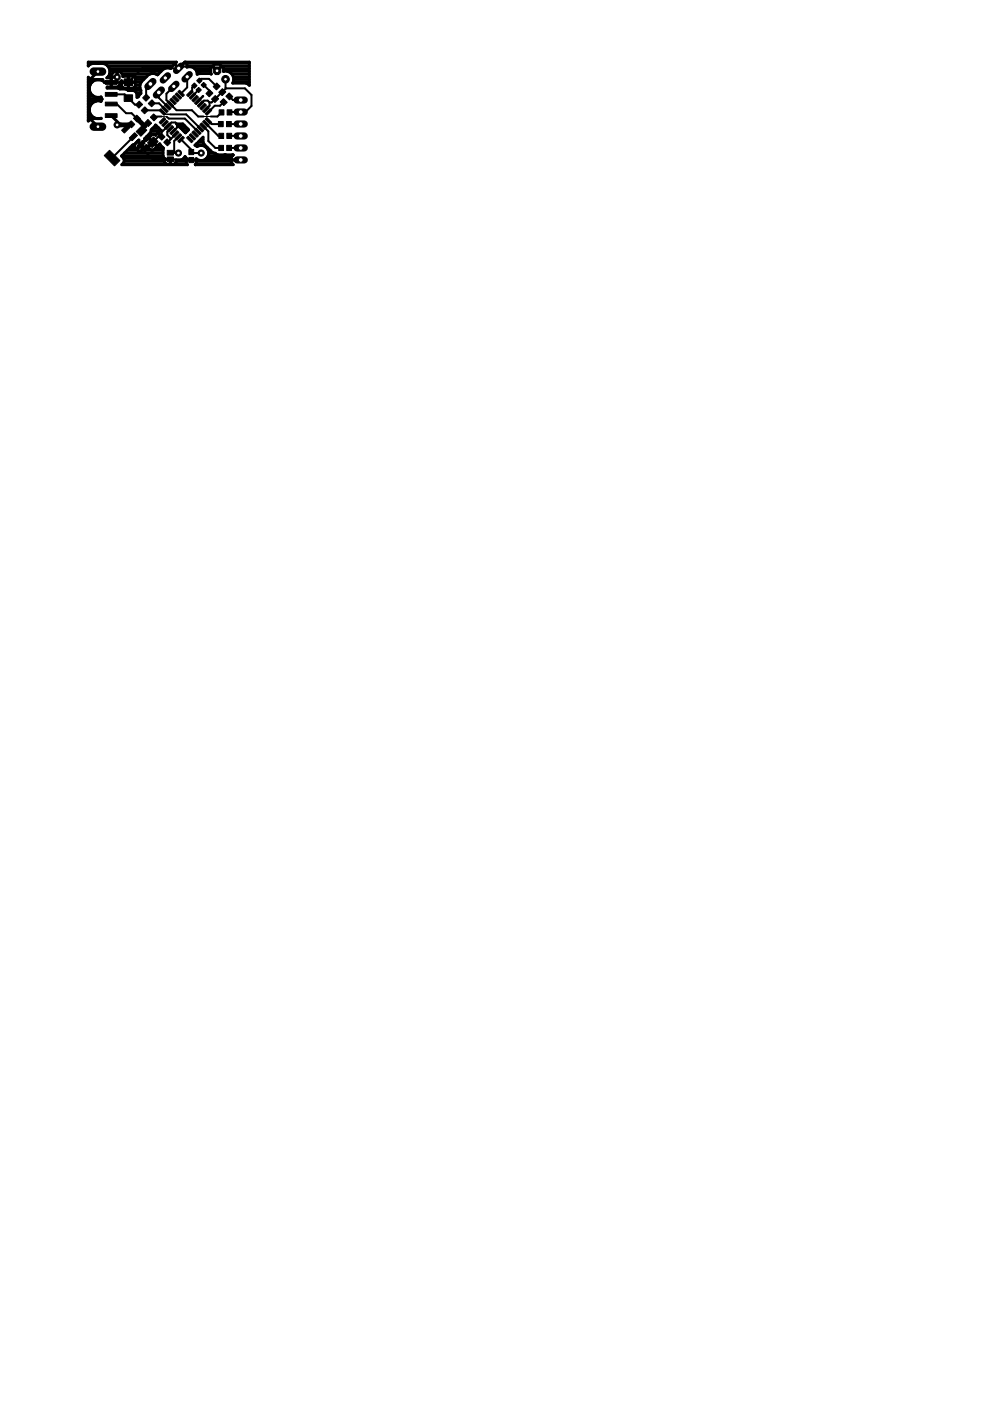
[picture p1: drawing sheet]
<svg xmlns="http://www.w3.org/2000/svg" width="210mm" height="297mm" viewBox="0 0 210 297" stroke-linecap="round" stroke-linejoin="round" font-family="sans-serif">
<g fill="#000" stroke="#000" stroke-width=".21">
<path d="M22.3 19.6h2.5v.8h-2.5zM22.3 17.1h2.5v.8h-2.5zM26.3 16.7h1.8v1.4h-1.8zM37.7 19.5l.4-.4 1 1.1-.4 .3zM41.2 17.6l.6 .6-.6 .5-.6-.5zM41.6 19.1l.5-.6 .6 .6-.6 .5zM41.7 17.1l.6-.6 .5 .6-.5 .6zM43.2 17.5l.6 .5-.6 .6-.6-.6zM44.4 19l.7 .7-.7 .8-.7-.7zM46 17.6l.7 .7-.8 .8-.7-.7zM46.4 19.6l.8-.8 .7 .7-.8 .8zM22.1 33l1.1-1.1 2.2 2.1-1.1 1.2z"/>
<path d="M22.3 21.7h2.5v.8h-2.5zM22.3 24.1h2.5v.8h-2.5zM26.9 26.5l.6 .6-1.1 1.1-.6-.6zM26.3 20.1h1.8v1.4h-1.8zM27.4 29.3l1.2-1.2 .5 .6-1.1 1.1zM27.1 26.3l.7-.7 .8 .8-.7 .7zM29 30.9l1.2-1.1 .6 .6-1.2 1.1zM28.7 22.2l.8-.8 .7 .8-.8 .7zM28.3 25.1l.7-.7 .8 .8-.7 .7zM28.9 27.9l1.2-1.3 1 1-1.2 1.3zM30.7 22.6l.7 .8-.8 .7-.6-.7zM31 20l.7 .7-.8 .8-.7-.8z"/>
<path d="M31.4 25.3l.8 .8-.7 .7-.8-.7zM31.4 21.9l.8-.7 .7 .7-.7 .7zM31.3 30.3l1.3-1.3 .9 1-1.2 1.3zM31.9 24.8l.7-.6 .8 .7-.8 .7zM33.7 23.4l.4-.3 1 1-.3 .3zM33.7 26l1.1-1.1 .3 .4-1 1zM34.2 28.2l.8 .8-.7 .7-.8-.7zM34.3 22.9l.3-.4 1.1 1-.4 .4zM34.3 26.5l1-1 .4 .3-1.1 1.1zM34.9 22.3l.3-.4 1.1 1.1-.4 .3zM34.9 27.1l1-1 .4 .3-1.1 1.1zM35.4 29.4l.8 .8-.7 .7-.8-.7z"/>
<path d="M35.4 21.7l.4-.3 1 1-.3 .4zM35.5 33.3h1.3v1h-1.3zM35.5 31.9h1.3v1h-1.3zM36.5 26.6l.3 .4-1 1-.4-.4zM36 21.1l.4-.3 1 1-.4 .4zM36 28.2l1-1 .4 .3-1 1.1zM36.6 20.6l.3-.4 1.1 1.1-.4 .3zM37.6 27.7l.4 .4-1.1 1-.3-.3zM37.1 20l.4-.3 1 1-.3 .4zM37.1 29.4l1.1-1.1 .3 .4-1 1zM37.7 29.9l1-1 .4 .3-1 1.1zM39.6 29.2l.3-.3 1.1 1-.4 .4z"/>
<path d="M39.6 20.2l1-1.1 .4 .4-1.1 1zM40 33.4h1.1v1.1h-1.1zM40 31.7h1.1v1.1h-1.1zM40.1 28.7l.4-.4 1 1.1-.4 .3zM40.1 20.7l1-1 .4 .3-1 1.1zM40.7 28.1l.3-.4 1.1 1.1-.4 .3zM41.7 20.2l.4 .4-1.1 1-.3-.3zM41.2 27.5l.4-.3 1.1 1-.4 .4zM42.3 20.8l.4 .3-1.1 1.1-.4-.4zM42.2 26.6l1 1-.3 .4-1.1-1zM42.9 21.4l.3 .3-1 1.1-.4-.4zM42.4 26.4l.3-.3 1.1 1-.4 .4z"/>
<path d="M42.4 23l1-1.1 .4 .4-1.1 1zM42.9 25.8l.4-.3 1 1-.3 .4zM42.9 23.5l1.1-1 .3 .4-1 1zM43.5 25.3l.4-.4 1 1.1-.4 .3zM44.5 23.1l.4 .3-1 1-.4-.3zM44.9 21l.7-.7 .8 .7-.8 .7zM46.3 25.8h1v1.1h-1zM46.4 30.8h1v1.1h-1zM46.4 28.3h1v1.1h-1zM46.5 23.3h1v1.1h-1zM48 25.8h1v1.1h-1zM48.1 30.8h1v1.1h-1z"/>
<path d="M48.1 28.3h1v1.1h-1zM48.2 23.3h1v1.1h-1zM46.7 21.6l.7-.7 .8 .8-.7 .7zM47.9 20.4l.7-.7 .8 .8-.7 .7z"/>
</g>
<g fill="none" stroke="#000" stroke-width=".42">
<path d="M31.9 17.8l-.9 .9v2M33.7 19.6v1.1l1.9 1.9M36.9 18.3l-1.6 1.6v1.3l2.1 2.2h3.3l1.3 1.3h1.2M39.7 16.3v2.2l-1.3 1.3M41.2 18.2l-.5 .3v.8l-.4 .5M42.1 19.1l-1.3 1.3M42.3 17.1l.4-.4h1.6l1.6 1.6M43.2 18l1.2 1.2v.6M46 15l-.9-.9h-6.8l-.4 .4h-7.7l-3 3h-3.6M47.8 16.8l.1 1.9M47.9 18.7h4l1.4 1.4v2.4l-1.3 1.2-3.3 .1M47.9 18.7l-3 3h-.5"/>
<path d="M22.9 24.5h.7M23.6 22.1h1.2l1.9 1.9h1.2l1.1 1.1M23.6 20h2.8l2.2 2.2h.9M25.4 26.4h2.4M27.7 26.4l-1.1 .9M28.3 29l-4.6 4.5M29.9 30.6v.7l.6 .6M30.5 31.9l1.9 1.9 18.6 .1M30.7 23.4h3.4l.4 .3M31.4 26.1l-1.5 1.5 .1 .1M32.2 21.9h1.5l1.3 1.3M32.6 24.9h.1"/>
<path d="M32.8 24.7h.1M32.8 24.7l-.2 .2M34.3 24.7h-1.5M35.3 24.8l.5 .3h3.4l2.8 2.8M36.1 24.3h3.4l3 3M36.1 32.4h1.7M36.1 27.3l-.6 .6v.7l.7 .7v.2M36.2 29.5l-.7 .7M36.7 27.9l.9-.9v-.6l-.4-.4h-.9l-2.1 2.1v.9h-.6l-3.1 2.9M37.3 28.4l-1.1 1.1M37.8 29l-.9 .9v2.5M38.4 29.6l2.2 2.1v.5l.2 .2h1.9"/>
<path d="M43.1 26.8l1.1 1.1v2l1.5 1.5h1.2M43.6 26.2l2.7 2.6h.6M44.2 25.6l.7 .7h1.9M44.4 21.7v.7l-.8 .8M44.4 21.7l-.4-.4h-.8l-.7 .8M47 23.8l-.9 .9h-1.4M47.4 21.7l-.7 .7h-1.2l-1.3 1.3M48.6 31.4h2.4M48.6 28.8h2.4M48.6 20.4l.8 .8h1.6M51 26.3h-2.5"/>
</g>
<g fill="none" stroke="#000" stroke-width=".61">
<path d="M18.7 17.4h.8M18.7 14a2.17 2.17 0 0 1 2.1-.5 1.86 1.86 0 0 1 2.5 2l-.3 .7-.4 .3h1M18.7 19.7h.5M18.7 19.2h.3M18.7 18.6h.3M18.7 18h.4M18.7 16.8h.8M18.7 14h.1M18.7 13.4h18.5M19 19.2a1.85 1.85 0 0 0 2.4 1.4M19.9 16.9l-1 .9M20.5 16.9a1.88 1.88 0 0 0-1.5 2.3"/>
<path d="M20.7 16.9h.1M20.8 15.2l-1.9 1.8v8l1.9 1.9M21.2 16.9l.6 .2v-.2h-2.2l-.9-.5v9.3l.9-.6h1.8h-.2M21.6 16.9l.6 .6M22.2 17.5h1.4M22.7 18.6h3.3M22.8 14h13.8M22.9 16.3h.7M23.2 14.5h11.7M23.2 15.7h.5M23.3 15.1h10.9M23.6 17.4h.1"/>
<path d="M23.6 18h.1M23.6 16.8h.1M23.6 16.3h1.2M24.3 15.1l-.7 .7v2.6M24.8 15.1l.1 2.4M24.8 16.3h.1M24.8 15.7h.1M25.3 15.1l.7 .7v.4h1.2v2.5l-1.2-.1-.2-.4v-.7M25.4 18h.4M25.4 17.9l-.5 .5h-2.2v.3h2.3l.4 .2h1.2l.6 .3h1.1l.6 .4 .1 1.1 .3-.2 .6-.7v-.7M25.5 17.4h4.4M25.9 15.7h6"/>
<path d="M27.1 19.2h2.8M27.2 18.6h.1M27.2 18h.1M27.2 16.8h.1M27.2 16.3h.1M28.4 18.6h1.3M28.5 16.3l.2 .3v.8h-2.9v-.3l-.4 .4v.4M28.5 16.3l-1.2-.1v2.5l1.2-.1 .2-.4v-.7M28.5 16.3h2.6M28.7 18h1M28.7 16.8h1.8M29 19.7h.9"/>
<path d="M33 15.7h.6M33.4 15.9l-.6-.3h-.7l-.6 .3-1.6 1.5-.2 .6v.7l.2 .4M33.4 15.9h.1M36.2 14.5l-1-.1-.6 .2-1.2 1.3M36.2 14.5h.1M37 13.6l.4-.4h-18.7v.8M37 13.6l.9 .9M37 13.6l-.8 .9M37.4 14h.1M38.4 14h.1M39 13.4h.1M39.2 13.2h.1"/>
<path d="M39.2 13.2l-1.3 1.3M39.5 13.4h13.4M39.7 14h5.5M41.3 14.5h3.4M41.7 15.1h3M41.8 15.7h.1M44.8 15.7h.1M45.1 14.1l.9 .9M45.6 14.5h.1M46.5 14.5h.1M46.9 14h6M47 14.1l-1 .9"/>
<path d="M47.4 15.1h5.5M47.4 14.5h5.5M47.5 15.1l-.1-.6-.8-.8h-1.1l-.8 .8v1.1l.1 .1M48.2 15.1a1.72 1.72 0 0 1 1.1 2.5h2.8l.8 .5v-4.9h-13.5l.2 .5v.5a1.58 1.58 0 0 1 2.2 1.5l.6-.1 2.4 .1M49.1 15.7h3.8M49.4 17.4h3.5M49.4 16.3h3.5M49.5 16.8h3.4M52.8 18h.1M18.7 25.5h.2M18.7 24.9h1.2M18.7 24.3h.6"/>
<path d="M18.7 23.8h.3M18.7 23.2h.3M18.7 22.6h.4M18.7 22h.7M18.7 21.5h1.6M18.7 20.9h2.8M18.7 20.3h1M19.2 24.3l.6 .5 .7 .3M20.7 25.1h.1M21.4 21.5h.1M21.4 21.5a1.89 1.89 0 0 0-2.1 .6 1.89 1.89 0 0 0-.1 2.2M21.4 20.6h.1"/>
<path d="M21.4 20.6l.3 .4-.3 .5M23.6 24.5l2 2M25.8 33h8.8M26 34.7h9.2M26.2 33.6h8.7M26.3 34.2h8.6M26.4 32.4h8.2M27 31.9h2.2M27.6 31.3h1M28.3 30.7h.2M28.5 30.7v.4l.5 .5M29 30.1h.1"/>
<path d="M29 20.3h.4M29.2 29.9l.7 .7M29.3 31.3h.1M29.4 30.1h.1M29.4 29.7l-.9 .9-.4 .2-2.3 2.3 .4 .4a.97 .97 0 0 1-.4 1.4h13.9M29.4 29.7h.1M29.4 29.7l-.9 1M29.8 30.7h.1M29.9 30.6l.7 .7M29.9 30.6l-.9 1M30 30.7h.1M30.1 31.9h4.5"/>
<path d="M30.4 30.1h.1M30.6 31.3h.1M30.6 31.3l-.9 .7-.4-.1-.3-.3M30.6 31.3h.9M30.8 29.5h.4M30.9 29.7l-1 .9M31.1 29h.7M31.6 28.4h1.7M31.7 29.5h.2M31.8 30.7h.1M32 27.8h1.9M32.2 31.8l-.8-.6 1.1-1 .8 .8 .6-.5 .8 .9-.1 1.7 .3 .5"/>
<path d="M32.3 30.1h.1M32.3 27.2h1.4M32.4 30.1l-1.1 1.1-.2-.3-.5 .4M32.9 30.7h.1M32.9 26.6h.2M33.1 31.3h1.4M33.5 28.2l-.5 .5-.4-.2-.4 .1-.6 .6 .8 .9M33.5 28.2l.8 .8M33.5 27l-.5-.5-1 1-.1 .6-1.3 1.3 .4 .4 .5-.5 1.8 1.8-1 .7M33.5 27v.1M33.5 27l.6 .6M33.6 30.7h.4"/>
<path d="M33.7 28.4h.1M34.1 27.6l.1 .1M34.1 27.7l-.6 .5M34.2 29h.1M34.9 33.6v.8l.2 .3M34.9 33.8h.4M35.1 34.7l.3 .1h1.5l.2-.1M36.1 34.7h.1M36.1 34.2h.1M36.1 33.8v1M37.1 34.7h2.5M37.1 34.7l.2-.2v-.6a1.51 1.51 0 0 0 1.9-.7l.3 .3v1l.2 .4"/>
<path d="M37.3 34.2h2.2M37.4 26.3h1.4l1.2 1.2-.7 .7-1.2-1.2-.4-.2zM37.7 26.6h1.4M38.4 27.2h1.3M38.9 33.6h.6M39 27.8h.7M39.2 28.1h.1M39.4 28.1h.1M39.5 33.9h2.1M40.6 33.9v.1M41.4 34.9h.1M41.5 30.7h1.9"/>
<path d="M41.6 34.7h7.7M41.6 34.2h7.4M41.7 30.5l-.4 .3 .5 .3a1.6 1.6 0 0 1 2.1 .3 1.6 1.6 0 0 1-.1 2.2 1.6 1.6 0 0 1-2.2 0v.9l-.2 .4M41.7 30.5h.1M42 30.1h1.1M42.6 29.5h.5M43.1 30.1v-1l-1.4 1.4M43.1 30.1a6.6 6.6 0 0 0 2.3 2.4l.8 .3 3.3 .1-.5 .7M43.7 31.3h.3M43.7 33.6h5.3M44.1 31.9h.5M44.1 33h5.2"/>
<path d="M44.2 32.4h1.1M49 33.9h2M49 34.2l.4 .7h-8M49 33.6v.6M51 33.9h.1"/>
</g>
<path d="M43 20.4l-1 1.1M43 20.4h.1" fill="none" stroke="#000" stroke-width=".51"/>
<path d="M24.8 26.5h2.4l.2 .1M29 25.1l1.8 1.6" fill="none" stroke="#000" stroke-width="1"/>
<path d="M34.5 23.7l.5 .5 1.1 .1" fill="none" stroke="#000" stroke-width=".32"/>
<path d="M34.3 24.7l1 .1M43.2 24.7h1.5M44 24.7h.1" fill="none" stroke="#000" stroke-width=".21"/>
<circle cx="24.8" cy="26.5" r=".66" fill="#000" stroke="#000" stroke-width=".21"/>
<circle cx="24.8" cy="26.5" r=".4" fill="#fff" stroke="#000" stroke-width=".21"/>
<circle cx="24.8" cy="16.3" r=".71" fill="#000" stroke="#000" stroke-width=".21"/>
<circle cx="24.8" cy="16.3" r=".4" fill="#fff" stroke="#000" stroke-width=".21"/>
<circle cx="46" cy="15" r=".87" fill="#000" stroke="#000" stroke-width=".21"/>
<circle cx="46" cy="15" r=".4" fill="#fff" stroke="#000" stroke-width=".21"/>
<circle cx="47.8" cy="16.8" r=".8" fill="#000" stroke="#000" stroke-width=".21"/>
<circle cx="47.8" cy="16.8" r=".4" fill="#fff" stroke="#000" stroke-width=".21"/>
<path d="M19.9 15.2h1.8" fill="none" stroke="#000" stroke-width="1.8"/>
<circle cx="20.8" cy="15.2" r=".4" fill="#fff" stroke="#000" stroke-width=".21"/>
<path d="M19.9 26.9h1.8" fill="none" stroke="#000" stroke-width="1.8"/>
<circle cx="20.8" cy="26.9" r=".4" fill="#fff" stroke="#000" stroke-width=".21"/>
<path d="M37.4 17.8l-1.1 1" fill="none" stroke="#000" stroke-width="1.4"/>
<circle cx="36.9" cy="18.3" r=".47" fill="#fff" stroke="#000" stroke-width=".21"/>
<path d="M35.6 16l-1 1" fill="none" stroke="#000" stroke-width="1.4"/>
<circle cx="35.1" cy="16.5" r=".47" fill="#fff" stroke="#000" stroke-width=".21"/>
<path d="M40.2 15.8l-1 1" fill="none" stroke="#000" stroke-width="1.4"/>
<circle cx="39.7" cy="16.3" r=".47" fill="#fff" stroke="#000" stroke-width=".21"/>
<path d="M38.4 14l-1 1" fill="none" stroke="#000" stroke-width="1.4"/>
<circle cx="37.9" cy="14.5" r=".47" fill="#fff" stroke="#000" stroke-width=".21"/>
<path d="M34.2 19.1l-1.1 1.1" fill="none" stroke="#000" stroke-width="1.5"/>
<circle cx="33.7" cy="19.6" r=".51" fill="#fff" stroke="#000" stroke-width=".21"/>
<path d="M32.4 17.3l-1.1 1.1" fill="none" stroke="#000" stroke-width="1.5"/>
<circle cx="31.9" cy="17.8" r=".51" fill="#fff" stroke="#000" stroke-width=".21"/>
<circle cx="37.8" cy="32.4" r=".66" fill="#000" stroke="#000" stroke-width=".21"/>
<circle cx="37.8" cy="32.4" r=".4" fill="#fff" stroke="#000" stroke-width=".21"/>
<circle cx="42.7" cy="32.4" r=".66" fill="#000" stroke="#000" stroke-width=".21"/>
<circle cx="42.7" cy="32.4" r=".4" fill="#fff" stroke="#000" stroke-width=".21"/>
<path d="M50.3 33.9h1.5" fill="none" stroke="#000" stroke-width="1.5"/>
<circle cx="51" cy="33.9" r=".51" fill="#fff" stroke="#000" stroke-width=".21"/>
<path d="M50.3 31.4h1.5" fill="none" stroke="#000" stroke-width="1.5"/>
<circle cx="51" cy="31.4" r=".51" fill="#fff" stroke="#000" stroke-width=".21"/>
<path d="M50.3 28.8h1.5" fill="none" stroke="#000" stroke-width="1.5"/>
<circle cx="51" cy="28.8" r=".51" fill="#fff" stroke="#000" stroke-width=".21"/>
<path d="M50.3 26.3h1.5" fill="none" stroke="#000" stroke-width="1.5"/>
<circle cx="51" cy="26.3" r=".51" fill="#fff" stroke="#000" stroke-width=".21"/>
<path d="M50.3 23.7h1.5" fill="none" stroke="#000" stroke-width="1.5"/>
<circle cx="51" cy="23.7" r=".51" fill="#fff" stroke="#000" stroke-width=".21"/>
<path d="M50.3 21.2h1.5" fill="none" stroke="#000" stroke-width="1.5"/>
<circle cx="51" cy="21.2" r=".51" fill="#fff" stroke="#000" stroke-width=".21"/>
</svg>
